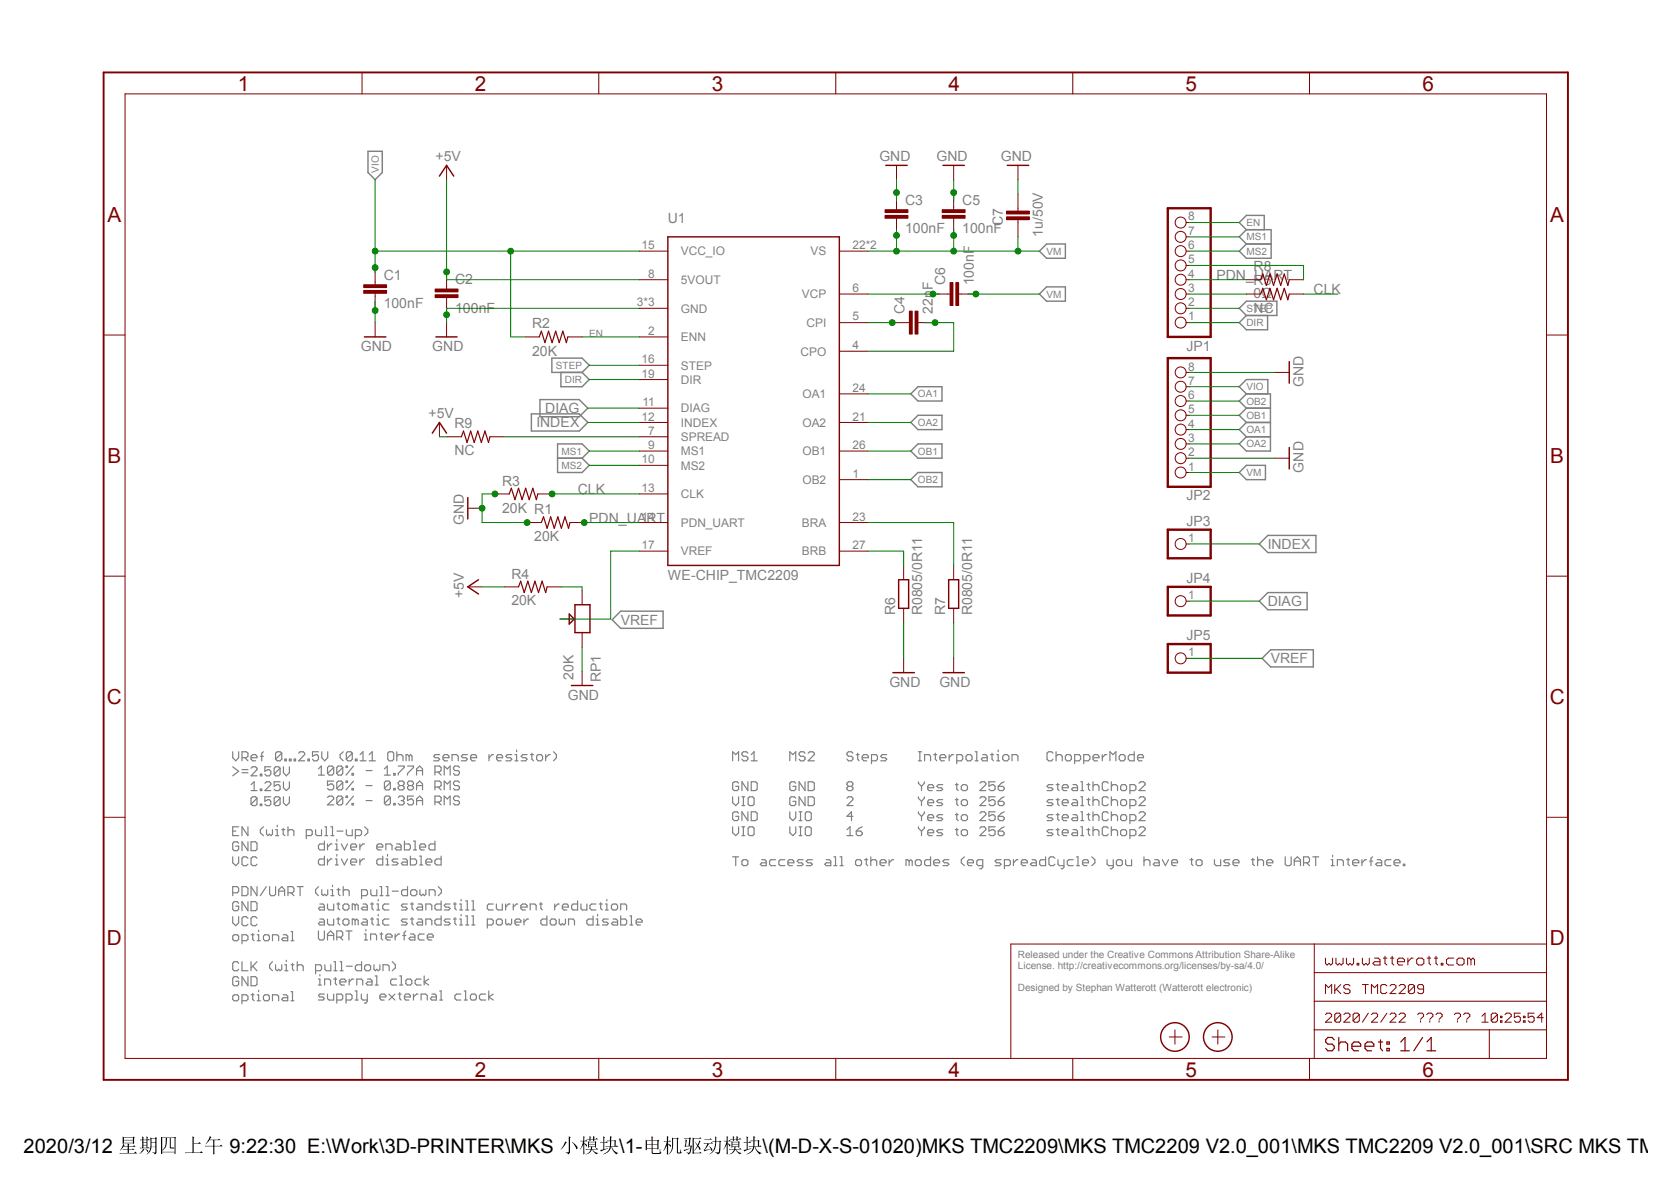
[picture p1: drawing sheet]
<svg xmlns="http://www.w3.org/2000/svg" width="297mm" height="210mm" viewBox="0 0 297 210" stroke-linecap="round" stroke-linejoin="round" font-family="sans-serif">
<defs><g id="words">
<g font-size="3.7" fill="#800000">
<text x="42.2" y="16.1">1</text>
<text x="84.4" y="16.1">2</text>
<text x="126.5" y="16.1">3</text>
<text x="168.6" y="16.1">4</text>
<text x="210.7" y="16.1">5</text>
<text x="252.8" y="16.1">6</text>
<text x="19.1" y="39.4">A</text>
<text x="275.5" y="39.4">A</text>
<text x="19.1" y="82.3">B</text>
<text x="275.5" y="82.3">B</text>
<text x="19" y="125.1">C</text>
<text x="275.5" y="125.1">C</text>
<text x="19" y="167.9">D</text>
<text x="275.5" y="167.9">D</text>
<text x="42.2" y="191.3">1</text>
<text x="84.4" y="191.3">2</text>
<text x="126.5" y="191.3">3</text>
<text x="168.6" y="191.3">4</text>
<text x="210.7" y="191.3">5</text>
<text x="252.8" y="191.3">6</text>
</g>
<g font-size="3.6">
<text x="4.2" y="204.8">2020/3/12</text>
<text x="40.8" y="204.8">9:22:30 E:\Work\3D-PRINTER\MKS</text>
<text x="110.1" y="204.8">\1-</text>
<text x="135.6" y="204.8">\(M-D-X-S-01020)MKS TMC2209\MKS TMC2209 V2.0_001\MKS TMC2209 V2.0_001\SRC MKS TMC2</text>
</g>
<g font-size="2.5" fill="#808080">
<text x="77.4" y="28.6">+5V</text>
<text x="156.3" y="28.6">GND</text>
<text x="166.5" y="28.6">GND</text>
<text x="177.9" y="28.6">GND</text>
<text x="118.7" y="39.5">U1</text>
<text x="160.9" y="41.4">100nF</text>
<text x="160.9" y="36.4">C3</text>
<text x="171" y="41.4">100nF</text>
<text x="171" y="36.4">C5</text>
<text x="178.3" y="40.2" transform="rotate(-90 178.3 40.2)">C7</text>
<text x="185.4" y="42.1" transform="rotate(-90 185.4 42.1)">1u/50V</text>
<text x="68.2" y="49.7">C1</text>
<text x="80.9" y="50.5">C2</text>
<text x="168" y="50.7" transform="rotate(-90 168 50.7)">C6</text>
<text x="173.1" y="50.7" transform="rotate(-90 173.1 50.7)">100nF</text>
<text x="216.2" y="49.7">PDN_UART</text>
<text x="222.8" y="53">0Ω</text>
<text x="222.8" y="50.7">R5</text>
<text x="222.8" y="48.2">R8</text>
<text x="233.5" y="52.2">CLK</text>
<text x="68.2" y="54.8">100nF</text>
<text x="80.9" y="55.5">100nF</text>
<text x="94.6" y="58.3">R2</text>
<text x="160.7" y="55.8" transform="rotate(-90 160.7 55.8)">C4</text>
<text x="165.8" y="55.8" transform="rotate(-90 165.8 55.8)">22nF</text>
<text x="222.8" y="55.5">NC</text>
<text x="64.1" y="62.4">GND</text>
<text x="76.8" y="62.4">GND</text>
<text x="94.6" y="63.2">20K</text>
<text x="210.9" y="62.3">JP1</text>
<text x="231.7" y="68.7" transform="rotate(-90 231.7 68.7)">GND</text>
<text x="76.2" y="74.3">+5V</text>
<text x="80.8" y="76.1">R9</text>
<text x="95.4" y="75.9">INDEX</text>
<text x="96.9" y="73.4">DIAG</text>
<text x="80.8" y="80.9">NC</text>
<text x="231.7" y="83.9" transform="rotate(-90 231.7 83.9)">GND</text>
<text x="89.2" y="86.3">R3</text>
<text x="102.7" y="87.8">CLK</text>
<text x="210.9" y="88.9">JP2</text>
<text x="82.4" y="93.3" transform="rotate(-90 82.4 93.3)">GND</text>
<text x="89.2" y="91.1">20K R1</text>
<text x="104.7" y="92.8">PDN_UART</text>
<text x="210.9" y="93.5">JP3</text>
<text x="95" y="96.1">20K</text>
<text x="225.3" y="97.5">INDEX</text>
<text x="82.4" y="106.2" transform="rotate(-90 82.4 106.2)">+5V</text>
<text x="90.9" y="107.6">20K</text>
<text x="90.9" y="102.8">R4</text>
<text x="118.7" y="103">WE-CHIP_TMC2209</text>
<text x="210.9" y="103.6">JP4</text>
<text x="225.3" y="107.7">DIAG</text>
<text x="110.3" y="111">VREF</text>
<text x="159.1" y="109.3" transform="rotate(-90 159.1 109.3)">R6</text>
<text x="163.9" y="109.3" transform="rotate(-90 163.9 109.3)">R0805/0R11</text>
<text x="168" y="109.3" transform="rotate(-90 168 109.3)">R7</text>
<text x="172.8" y="109.3" transform="rotate(-90 172.8 109.3)">R0805/0R11</text>
<text x="210.9" y="113.8">JP5</text>
<text x="225.8" y="117.9">VREF</text>
<text x="100.9" y="124.3">GND</text>
<text x="101.9" y="120.8" transform="rotate(-90 101.9 120.8)">20K</text>
<text x="106.8" y="121.2" transform="rotate(-90 106.8 121.2)">RP1</text>
<text x="158.1" y="122">GND</text>
<text x="167" y="122">GND</text>
</g>
<g font-size="2.1" fill="#808080">
<text x="211.2" y="41.7">7</text>
<text x="211.2" y="39.2">8</text>
<text x="114" y="44.2">15</text>
<text x="121" y="45.4">VCC_IO</text>
<text x="144.1" y="45.4">VS</text>
<text x="151.5" y="44.2">22*2</text>
<text x="211.2" y="46.8">5</text>
<text x="211.2" y="44.2">6</text>
<text x="115.2" y="49.3">8</text>
<text x="121" y="50.5">5VOUT</text>
<text x="142.5" y="53">VCP</text>
<text x="151.5" y="51.9">6</text>
<text x="211.2" y="51.9">3</text>
<text x="211.2" y="49.3">4</text>
<text x="113.2" y="54.4">3*3</text>
<text x="115.2" y="59.5">2</text>
<text x="121" y="55.5">GND</text>
<text x="143.3" y="58.1">CPI</text>
<text x="151.5" y="56.9">5</text>
<text x="211.2" y="56.9">1</text>
<text x="211.2" y="54.4">2</text>
<text x="114" y="64.6">16</text>
<text x="121" y="60.6">ENN</text>
<text x="121" y="65.7">STEP</text>
<text x="142.3" y="63.2">CPO</text>
<text x="151.5" y="62">4</text>
<text x="211.2" y="65.8">8</text>
<text x="114" y="67.1">19</text>
<text x="121" y="68.2">DIR</text>
<text x="142.6" y="70.7">OA1</text>
<text x="151.5" y="69.6">24</text>
<text x="211.2" y="70.9">6</text>
<text x="211.2" y="68.4">7</text>
<text x="114" y="74.7">12</text>
<text x="114.2" y="72.2">11</text>
<text x="115.2" y="77.3">7</text>
<text x="121" y="73.3">DIAG</text>
<text x="121" y="75.8">INDEX</text>
<text x="142.6" y="75.8">OA2</text>
<text x="151.5" y="74.7">21</text>
<text x="211.2" y="76">4</text>
<text x="211.2" y="73.4">5</text>
<text x="114" y="82.3">10</text>
<text x="115.2" y="79.8">9</text>
<text x="121" y="80.9">MS1</text>
<text x="121" y="83.4">MS2</text>
<text x="121" y="78.4">SPREAD</text>
<text x="142.6" y="80.9">OB1</text>
<text x="151.5" y="79.8">26</text>
<text x="211.2" y="83.6">1</text>
<text x="211.2" y="81.1">2</text>
<text x="211.2" y="78.5">3</text>
<text x="114" y="87.4">13</text>
<text x="121" y="88.5">CLK</text>
<text x="142.6" y="86">OB2</text>
<text x="151.5" y="84.9">1</text>
<text x="114" y="92.5">14</text>
<text x="121" y="93.6">PDN_UART</text>
<text x="142.5" y="93.6">BRA</text>
<text x="151.5" y="92.5">23</text>
<text x="114" y="97.6">17</text>
<text x="121" y="98.7">VREF</text>
<text x="142.5" y="98.7">BRB</text>
<text x="151.5" y="97.6">27</text>
<text x="211.2" y="96.3">1</text>
<text x="211.2" y="106.5">1</text>
<text x="211.2" y="116.6">1</text>
</g>
<g font-size="1.8" fill="#808080">
<text x="67.3" y="30.6" transform="rotate(-90 67.3 30.6)">VIO</text>
<text x="221.5" y="40.2">EN</text>
<text x="186" y="45.3">VM</text>
<text x="221.5" y="42.7">MS1</text>
<text x="221.5" y="45.3">MS2</text>
<text x="186" y="52.9">VM</text>
<text x="104.7" y="59.9">EN</text>
<text x="221.5" y="55.4">STEP</text>
<text x="221.5" y="58">DIR</text>
<text x="98.8" y="65.6">STEP</text>
<text x="100.4" y="68.1">DIR</text>
<text x="163.2" y="70.6">OA1</text>
<text x="221.5" y="71.9">OB2</text>
<text x="221.5" y="69.3">VIO</text>
<text x="163.2" y="75.7">OA2</text>
<text x="221.5" y="77">OA1</text>
<text x="221.5" y="74.4">OB1</text>
<text x="99.8" y="80.8">MS1</text>
<text x="99.8" y="83.3">MS2</text>
<text x="163.2" y="80.8">OB1</text>
<text x="221.5" y="79.5">OA2</text>
<text x="163.2" y="85.9">OB2</text>
<text x="221.5" y="84.6">VM</text>
<text x="180.9" y="170.3">Released under the Creative Commons Attribution Share-Alike</text>
<text x="180.9" y="172.2">License. http://creativecommons.org/licenses/by-sa/4.0/</text>
<text x="180.9" y="176">Designed by Stephan Watterott (Watterott electronic)</text>
</g>
</g></defs>
<g fill="#000">
<path d="M21.9 203.2l.3 .3-.2 .2h.7v-.5l.3 .1-.1 .1v.3h.7l.2-.2 .3 .3h-1.2v.4h.6l.1-.2 .3 .3h-1v.6h.9l.2-.3 .4 .3-3.1 .1-.1-.1h1.5v-.6h-.8l-.1-.1h.9v-.4h-.8l-.6 .6 .3-.4zM22 202.6v.4h1.6v-.4zM21.8 201.9l.2 .2h1.6l.1-.2 .3 .2-.2 .1v1l-.2 .1v-.2h-1.6l-.2 .1zM22 202.1v.4h1.6v-.4zM25.5 202.6v.3h.5v-.3zM25.5 203v.4h.5v-.4zM25.5 203.5v.4h.5v-.4zM25.3 201.9l.3 .2-.1 .4h.5v-.6l.3 .2h-.1v.4l.2-.1 .3 .2h-.5v1.3l.2-.1 .2 .2h-1.7l-.1-.1h.5v-1.3h-.4l-.1-.1h.5zM25.4 204.1l.3 .2-.9 .7zM25.9 204.2l.4 .2-.1 .3zM26.9 202.3v.6h.7v-.6zM26.9 203v.8h.7v-.8zM26.7 202.1l.2 .1h.7l.1-.2 .2 .2-.1 2.7-.3 .2-.4-.3h.5v-1h-.7l-.2 .8-.6 .5a2.63 2.63 0 0 0 .6-2.6zM28.6 202l.2 .1h2.2l.1-.1 .2 .1-.1 .1v2.8l-.2 .1v-.4h-2.2v.3l-.2 .1zM28.8 202.2v2.1a2.3 2.3 0 0 0 .7-2.1zM29.7 202.2a2.08 2.08 0 0 1-.9 2.2v.2h2.2v-2.4h-.6v1.6l.5 .1v.2l-.7-.2v-1.7z"/>
<path d="M34.2 201.9l.3 .2-.1 .1v.9h.8l.2-.2 .3 .3h-1.3v1.6h1.2l.2-.3 .3 .4h-3.1l-.1-.1h1.3zM37.3 201.8l.3 .3-.3 .4h1.4l.2-.2 .3 .3h-1.1v1h1l.2-.2 .3 .3h-1.5v1.3l-.2 .1v-1.4h-1.4l-.1-.1h1.5v-1h-.7l-.7 .7z"/>
<path d="M101.1 201.9l.4 .2-.2 .1v2.4l-.3 .5-.5-.4h.6zM100.5 202.8l.3 .2-1.1 1.3zM101.7 202.9l.9 .8a.31 .31 0 0 1-.1 .5zM103.7 201.8l.3 .2-.2 .1v.6l.4-.2 .2 .3h-.6v.3l.2 .1a.3 .3 0 0 1 .3 .2 .3 .3 0 0 1-.1 .3l-.4-.5 .1 1.8-.2 .1v-1.8l-.6 .9 .5-1.4-.5-.1h.6zM104.2 202.4h.6v-.6l.3 .2-.2 .1v.3h.5v-.6l.3 .2-.1 .1v.3h.3l.1-.2 .3 .2h-.7v.3h-.2v-.3h-.5v.3l-.1 .1v-.4zM104.5 202.7l.2 .2h1l.1-.2 .2 .2-.1 .1a.86 .86 0 0 1-.2 .9v-.1h-.5v.3h.7l.2-.1 .2 .2h-1l.4 .4 .6 .3-.3 .2-.4-.3-.4-.6a1.26 1.26 0 0 1-1.2 .9l.6-.3 .4-.6-.8 .1-.1-.2h.9l.1-.3h-.4l-.2 .1zM104.7 202.9v.3h1v-.3zM104.7 203.3v.4h1v-.4zM108.6 202.7v1h.6v-1zM108.4 201.8l.4 .2-.2 .1v.5h.6l.1-.1 .2 .2-.1 1 .2-.2 .3 .3h-1.1l.4 .7 .7 .4-.3 .2-.3-.2-.5-.7-.1-.4a1.79 1.79 0 0 1-1.5 1.3l.8-.6 .3-.5 .1-.2h-.7l-.1-.1h.8v-1l-.5 .1-.1-.2h.6zM107.2 201.9l.3 .2-.1 .1v.7l.4-.1 .2 .2h-.6v1.2l.6-.1-1.2 .5-.1-.3 .5-.1v-1.2l-.4 .1-.2-.2h.6z"/>
<path d="M114.8 202.5l.2 .1h.8v-.7l.3 .1-.1 .1v.5h.8l.2-.1 .2 .1-.1 .2v.5a.9 .9 0 0 1-.3 1v-.2h-.8v.7h1.2l.1-.6 .2 .7-.3 .1h-1.3l-.1-.9h-.8v.2l-.2 .1zM115 202.7v.6h.8v-.6zM116 202.7v.6h.8v-.6zM115 203.4v.6h.8v-.6zM116 203.4v.6h.8v-.6zM119.4 202.1l.2 .1h.7l.1-.1 .2 .2-.1 .1v2.2l.4 .1 .1-.5 .1 .7h-.7l-.1-2.6h-.7a3.1 3.1 0 0 1-.5 2.6l-.2 .2a3.4 3.4 0 0 0 .5-3zM118.5 201.8l.3 .2-.1 .7 .4-.1 .2 .2h-.6v.4l.5 .2 .1 .3-.1 .1-.5-.5v1.8h-.2v-1.6l-.6 .9 .6-1.6-.4 .1-.2-.2h.6zM121.5 204.3l1.1-.2-.9 .5zM121.6 202.2h.9l.1-.1 .3 .1-.2 .1-.1 1.3 .2-.1 .2 .1-.3 1.3-.4 .2-.3-.4h.5l.2-1h-.7l-.2 .1-.1-.2 .1-.5v-.7l.3 .2-.2 1h.5l.1-1.3h-.8zM123.4 202.8l.6 .6 .3-.8 .2 .2-.4 .7a.51 .51 0 0 1 .3 .8l-.4-.6-.6 .8 .1-.3a.75 .75 0 0 0 .1-1.1zM123.1 202.1l.2 .1h1l.2-.1 .2 .2h-1.4v2.5h1l.2-.2 .2 .3h-1.4l-.1 .1-.2-.1zM127.1 201.9l.3 .2-.1 .7h.5l.2-.2 .2 .2-.1 .1-.1 1.6a.59 .59 0 0 1-.4 .6l-.5-.3 .6-.1 .1-.1 .1-1.7h-.6a1.99 1.99 0 0 1-1.2 2.2 2.3 2.3 0 0 0 1-2.2h-.4l-.1-.1h.5zM125.1 202.4h1.1l.1-.2 .2 .3zM125.1 203.1h1.2l.2-.2 .2 .3h-.9l.2 .1-.7 1 1.1-.1-.3-.6 .5 .6-.1 .3-.1-.3-1.2 .4-.1-.3 .2-.2 .4-.9h-.6zM129.2 201.8l.3 .2-.2 .1v.6l.4-.2 .2 .3h-.6v.3l.2 .1a.3 .3 0 0 1 .3 .2 .3 .3 0 0 1-.1 .3l-.4-.5 .1 1.8-.2 .1v-1.8l-.6 .9 .5-1.4-.5-.1h.6zM129.7 202.4h.6v-.6l.3 .2-.2 .1v.3h.5v-.6l.3 .2-.1 .1v.3h.3l.1-.2 .3 .2h-.7v.3h-.2v-.3h-.5v.3l-.1 .1v-.4zM130 202.7l.2 .2h1l.1-.2 .2 .2-.1 .1a.86 .86 0 0 1-.2 .9v-.1h-.5v.3h.7l.2-.1 .2 .2h-1l.4 .4 .6 .3-.3 .2-.4-.3-.4-.6a1.26 1.26 0 0 1-1.2 .9l.6-.3 .4-.6-.8 .1-.2-.2h1l.1-.3h-.4l-.2 .1zM130.2 202.9v.3h1v-.3zM130.2 203.3v.4h1v-.4zM134.1 202.7v1h.6v-1zM133.9 201.8l.4 .2-.2 .1v.5h.6l.1-.1 .2 .2-.1 1 .2-.2 .3 .3h-1.2l.5 .7 .7 .4-.4 .2-.2-.2-.5-.7-.1-.4a1.79 1.79 0 0 1-1.5 1.3l.8-.6 .3-.5 .1-.2h-.7l-.1-.1h.8v-1l-.5 .1-.1-.2h.6zM132.7 201.9l.3 .2-.1 .1v.7l.4-.1 .2 .2h-.6v1.2l.6-.1-1.2 .5-.1-.3 .5-.1v-1.2l-.5 .1-.1-.2h.6z"/>
</g>
<g fill="none" stroke="#808080" stroke-width=".21">
<path d="M41.4 133.6v1l.5 .6 .5-.6v-1M41.4 136.2l1 .8-1 .8M43 134.6h.8l.3-.2v-.6l-.3-.2h-.8v1.6M43 137.3h1.1M43 136.7h1.1M43.5 134.6l.6 .6M44.6 134.6h1.1v-.2l-.3-.3h-.5l-.3 .3v.5l.3 .3h.5M44.6 136.5l.3-.3h.5l.3 .3v.2l-1.1 1.1h1.1M44.6 139.4l.6-.5v1.6M46.3 137.5h.2v.3h-.2zM46.3 134.4h.5M46.8 133.6l-.3 .2v1.4"/>
<path d="M47.1 139.1l.3-.2h.5l.2 .2v.3l-1 1.1h1M48.1 136.2h-1v.8l.5-.3h.3l.2 .3v.5l-.2 .3h-.5l-.3-.3M49.8 136.5v1l-.3 .3h-.5l-.3-.3M49.8 136.5l-.3-.3h-.5l-.3 .3v1M49.8 138.9h-1.1v.8l.5-.3h.3l.3 .3v.5l-.3 .3h-.5l-.3-.3M49.8 136.5l-1.1 1M50.1 133.8l-.3-.2h-.5l-.3 .2v1.1M50.1 133.8v1.1l-.3 .3h-.5l-.3-.3M50.1 133.8l-1.1 1.1M50.4 136.2v1.1l.5 .5 .5-.5v-1.1M50.4 138.9v1.1l.5 .5 .5-.5v-1.1M50.6 134.9h.3v.3h-.3z"/>
<path d="M51.4 134.9h.3v.3h-.3zM52.3 134.9h.2v.3h-.2zM53.1 133.8l.2-.2h.6l.2 .2v.3l-1 1.1h1M54.7 134.9h.3v.3h-.3zM56.6 133.6h-1.1v.8l.6-.3h.2l.3 .3v.5l-.3 .3h-.5l-.3-.3M56.6 136.6l.5-.5v1.6M56.6 137.7h1.1M57.2 133.6v1l.5 .6 .6-.6v-1M59.3 136.4v1l-.3 .3h-.5l-.3-.3M59.3 136.4l-.3-.3h-.5l-.3 .3v1M59.3 138.8h-1.1v.8l.6-.3h.2l.3 .3v.5l-.3 .2h-.5l-.3-.2M59.3 136.4l-1.1 1"/>
<path d="M60.9 136.4v1l-.2 .3h-.6l-.2-.3M60.9 136.4l-.2-.3h-.6l-.2 .3v1M60.9 139l-.2-.2h-.6l-.2 .2v1.1M60.9 139v1.1l-.2 .2h-.6l-.2-.2M60.9 136.4l-1 1M60.9 139l-1 1.1M61 133.6l-.5 .5v.5l.5 .6M61.5 136.1h.3v.3h-.3zM61.5 138.8h.3v.2h-.3zM62.6 137.4h.2v.3h-.2zM62.6 133.8l-.2-.2h-.6l-.2 .2v1.1M62.6 133.8v1.1l-.2 .3h-.6l-.2-.3"/>
<path d="M62.6 133.8l-1 1.1M62.8 136.1l-1.3 1.6M62.8 138.8l-1.3 1.5M63.2 134.9h.3v.3h-.3zM64 135.2h1.1M64 134.1l.5-.5v1.6M65.1 136.9h1M65.1 139.6h1M65.6 135.2h1.1M65.6 134.1l.6-.5v1.6M68.3 137.7h1.1M68.3 136.6l.5-.5v1.6"/>
<path d="M69.2 133.6h.5l.3 .2v1.1l-.3 .3h-.5l-.3-.3v-1.1zM69.4 139l-.3-.2h-.5l-.3 .2v1.1M69.4 139v1.1l-.3 .2h-.5l-.3-.2M69.4 139l-1.1 1.1M70 137.4h.2v.3h-.2zM70.5 134.4l.3-.3h.5l.3 .3v.8M70.5 133.6v1.6M70.8 136.1h1v.3l-1 1v.3M71 139.6l-.2-.3v-.3l.2-.2h.6l.2 .2v.3l-.2 .3M71 139.6l-.2 .2v.3l.2 .2h.6l.2-.2v-.3l-.2-.2M71 139.6h.6M72.4 136.1h1.1v.3l-1.1 1v.3"/>
<path d="M72.7 139.6l-.3-.3v-.3l.3-.2h.5l.3 .2v.3l-.3 .3M72.7 139.6l-.3 .2v.3l.3 .2h.5l.3-.2v-.3l-.3-.2M72.7 139.6h.5M72.7 134.4l-.3-.3h-.2v1.1M72.7 134.4v.8M72.7 134.4l.3-.3 .2 .3v.8M74 136.9h1.1M74 137.7v-1.1l.6-.5 .5 .5v1.1M74 139.6h1.1M77.3 137.2h.8l.3-.3v-.5l-.3-.3h-.8v1.6M77.3 139.8h.8l.3-.2v-.6l-.3-.2h-.8v1.5M77.9 137.2l.5 .5"/>
<path d="M77.9 139.8l.5 .5M78.1 134.1h-.8l-.2 .3 .2 .2h.6l.2 .3-.2 .3h-.8M78.7 134.6h1.1v-.2l-.3-.3h-.5l-.3 .3v.5l.3 .3h.5M79 137.7v-1.6l.5 .5 .5-.5v1.6M80.3 135.2v-1.1h.9l.2 .3v.8M81.7 136.4l-.3-.3h-.5l-.3 .3v.2l.3 .3h.5l.3 .3v.2l-.3 .3h-.5l-.3-.3M81.7 139l-.3-.2h-.5l-.3 .2v.3l.3 .3h.5l.3 .2v.3l-.3 .2h-.5l-.3-.2M83.1 134.1h-.8l-.3 .3 .3 .2h.5l.3 .3-.3 .3h-.8M83.7 134.6h1v-.2l-.2-.3h-.6l-.2 .3v.5l.2 .3h.6M86.9 134.1v1.1M87.7 134.1h-.2l-.6 .5M88.3 134.6h1v-.2l-.2-.3h-.6l-.2 .3v.5l.2 .3h.6"/>
<path d="M91 134.1h-.8l-.3 .3 .3 .2h.5l.3 .3-.3 .3h-.8M91.5 135.2h.6M91.5 134.1h.3v1.1M91.8 133.3v.3M93.7 134.1h-.8l-.3 .3 .3 .2h.5l.3 .3-.3 .3h-.8M94.3 134.1h.5M94.5 133.8v1.1l.3 .3M95.6 134.1h.6l.2 .3v.5l-.2 .3h-.6l-.2-.3v-.5zM97 134.1v1.1M97.8 134.1h-.3l-.5 .5M98.4 133.6l.5 .5v.5l-.5 .6M130.2 135.2v-1.6l.6 .5 .5-.5v1.6"/>
<path d="M131.3 139.1l-.3-.2h-.5l-.3 .2v1.1l.3 .3h.5l.3-.3v-.5h-.5M132.9 133.8l-.2-.2h-.6l-.2 .2v.3l.2 .3h.6l.2 .2v.3l-.2 .3h-.6l-.2-.3M132.9 138.9v1.6l-1-1.6v1.6M133.5 135.2h1.1M133.5 138.9h.8l.3 .2v1.1l-.3 .3h-.8zM133.5 134.1l.5-.5v1.6M140.4 135.2v-1.6l.5 .5 .5-.5v1.6M141.4 139.1l-.2-.2h-.6l-.2 .2v1.1l.2 .3h.6l.2-.3v-.5h-.5M143.1 133.8l-.3-.2h-.5l-.3 .2v.3l.3 .3h.5l.3 .2v.3l-.3 .3h-.5l-.3-.3M143.1 138.9v1.6l-1.1-1.6v1.6M143.6 133.8l.3-.2h.5l.3 .2v.3l-1.1 1.1h1.1M143.6 138.9h.8l.3 .2v1.1l-.3 .3h-.8z"/>
<path d="M150.8 139.7l-.3 .3v.2l.3 .3h.5l.3-.3v-.2l-.3-.3M150.8 139.7l-.3-.3v-.3l.3-.2h.5l.3 .2v.3l-.3 .3M150.8 139.7h.5M151.6 133.8l-.3-.2h-.5l-.3 .2v.3l.3 .3h.5l.3 .2v.3l-.3 .3h-.5l-.3-.3M152.2 134.1h.5M152.4 133.8v1.1l.3 .3M153.2 134.6h1.1v-.2l-.2-.3h-.6l-.3 .3v.5l.3 .3h.6M154.9 135.2h.8l.3-.3v-.5l-.3-.3h-.8v1.6M157.6 134.1h-.8l-.3 .3 .3 .2h.6l.2 .3-.2 .3h-.9M163.2 133.6h.6M163.2 135.2h.6M163.2 138.9v.2l.6 .6"/>
<path d="M163.5 133.6v1.6M163.8 139.7v.8M164.3 138.9v.2l-.5 .6M164.3 135.2v-1.1h.8l.3 .3v.8M164.9 140h1v-.3l-.2-.3h-.6l-.2 .3v.5l.2 .3h.6M165.9 134.1h.6M166.2 133.8v1.1l.3 .3M167 134.6h1.1v-.2l-.2-.3h-.6l-.3 .3v.5l.3 .3h.6M167.6 139.4h-.8l-.3 .3 .3 .3h.5l.3 .2-.3 .3h-.8M168.7 134.1v1.1M169.5 134.1h-.3l-.5 .5M169.8 139.4h.5"/>
<path d="M170.1 135.2h.8l.2-.3v-.5l-.2-.3h-.8v1.6M170.1 139.1v1.1l.2 .3M170.9 139.7l.3-.3h.5l.3 .3v.5l-.3 .3h-.5l-.3-.3zM172 134.1h.5l.3 .3v.5l-.3 .3h-.5l-.3-.3v-.5zM173.3 133.6h.3v1.6M173.3 135.2h.6M174.2 139.1l.2-.2h.6l.2 .2v.3l-1 1.1h1M174.7 134.1h.5l.3 .3v.8h-.8l-.3-.3 .3-.3h.8M176.1 134.1h.5M176.3 133.8v1.1l.3 .3M176.9 138.9h-1.1v.8l.5-.3h.3l.3 .3v.5l-.3 .3h-.5l-.3-.3M177.2 135.2h.5"/>
<path d="M177.2 134.1h.2v1.1M177.4 139.7h.8l.3 .3v.2l-.3 .3h-.5l-.3-.3zM177.4 133.3v.3M178.2 134.4l.3-.3h.5l.3 .3v.5l-.3 .3h-.5l-.3-.3zM178.5 138.9l-.5 .2-.6 .6M179.9 135.2v-1.1h.8l.2 .3v.8M187.2 133.8l-.3-.2h-.5l-.3 .2v1.1l.3 .3h.5l.3-.3M187.2 139.4h-.8l-.3 .3 .3 .3h.5l.3 .2-.3 .3h-.8M187.7 134.4l.3-.3h.5l.3 .3v.8M187.7 139.4h.6M187.7 133.6v1.6M188 139.1v1.1l.3 .3"/>
<path d="M188.8 140h1.1v-.3l-.3-.3h-.5l-.3 .3v.5l.3 .3h.5M189.6 134.1h.6l.2 .3v.5l-.2 .3h-.6l-.2-.3v-.5zM190.7 139.4h.6l.2 .3v.8h-.8l-.2-.3 .2-.2h.8M191 135.2h.8l.3-.3v-.5l-.3-.3h-.8v1.6M192.1 138.9h.3v1.6M192.6 135.2h.8l.3-.3v-.5l-.3-.3h-.8v1.6M193.2 139.4h.5M193.5 139.1v1.1l.2 .3M194.3 134.6h1v-.2l-.2-.3h-.6l-.2 .3v.5l.2 .3h.6M194.3 139.7l.2-.3h.6l.2 .3v.8M194.3 138.9v1.6M195.9 134.1v1.1"/>
<path d="M196.7 134.1h-.3l-.5 .5M197 139.1l-.3-.2h-.5l-.3 .2v1.1l.3 .3h.5l.3-.3M197.3 135.2v-1.6l.5 .5 .5-.5v1.6M197.5 139.7l.3-.3h.5l.3 .3v.8M197.5 138.9v1.6M199.2 134.1h.5l.3 .3v.5l-.3 .3h-.5l-.3-.3v-.5zM199.4 139.4h.6l.2 .3v.5l-.2 .3h-.6l-.2-.3v-.5zM201.6 133.6v1.6h-.8l-.3-.3v-.5l.3-.3h.8M202.2 134.6h1v-.2l-.2-.3h-.6l-.2 .3v.5l.2 .3h.6M202.4 139.1l.3-.2h.5l.3 .2v.3l-1.1 1.1h1.1M41.4 152.2v1.1l.5 .5 .5-.5v-1.1M41.4 158.6h.8l.2-.3v-.5l-.2-.3h-.8v1.6"/>
<path d="M41.4 147.7h.5M42.4 146.9h-1v1.6h1M42.4 149.8l-.2-.2h-.6l-.2 .2v1.1l.2 .2h.6l.2-.2v-.6h-.5M43 157.5h.8l.3 .3v1.1l-.3 .2h-.8zM44.1 146.9v1.6l-1.1-1.6v1.6M44.1 149.6v1.5l-1.1-1.5v1.5M44.1 152.5l-.3-.3h-.5l-.3 .3v1l.3 .3h.5l.3-.3M44.6 149.6h.8l.3 .2v1.1l-.3 .2h-.8zM44.6 140.5h1.1M45.7 141.8l-.3-.2h-.5l-.3 .2v1.1M45.7 152.5l-.3-.3h-.5l-.3 .3v1l.3 .3h.5l.3-.3M45.7 157.5v1.6l-1.1-1.6v1.6"/>
<path d="M45.7 141.8v1.1l-.3 .2h-.5l-.3-.2M45.7 141.8l-1.1 1.1M46.3 140.2h.2v.3h-.2zM46.3 142.9h.2v.2h-.2zM46.8 146.9l-.5 .5v.6l.5 .5M47.3 157.5l-1 1.6M47.4 147.4v.8l.2 .3 .3-.3 .3 .3 .2-.3v-.8M47.9 157.5v1.4l.3 .2h.5l.3-.2v-1.4M48.1 141.6h-1v.8l.5-.3h.3l.2 .3v.5l-.2 .2h-.5l-.3-.2M49 148.5h.5M49 147.4h.3v1.1M49.3 146.6v.3"/>
<path d="M49.5 159.1v-1l.6-.6 .5 .6v1M49.5 158.3h1.1M49.8 141.8l-.3-.2h-.5l-.3 .2v1.1M49.8 141.8v1.1l-.3 .2h-.5l-.3-.2M49.8 141.8l-1.1 1.1M50.1 147.4h.5M50.3 147.2v1l.3 .3M50.4 141.6v1l.5 .5 .5-.5v-1M51.2 147.7l.2-.3h.6l.2 .3v.8M51.2 146.9v1.6M51.2 158.6h.8l.2-.3v-.5l-.2-.3h-.8v1.6M51.7 158.6l.5 .5"/>
<path d="M52.8 157.5h1.1M53.3 157.5v1.6M54.4 148.5h.8l.3-.3v-.5l-.3-.3h-.8v1.6M56.1 147.4v.8l.2 .3h.8v-1.1M56.6 157.5l-.5 .6v.5l.5 .5M57.2 158.1v.8l.2 .2 .3-.2 .3 .2 .3-.2v-.8M57.7 149.4v1.6h-.8l-.3-.3v-.5l.3-.3h.8M57.7 152.1v1.6h-.8l-.3-.3v-.5l.3-.3h.8M57.7 146.9h.3v1.6M57.7 148.5h.6M58.2 149.9v1.1M58.2 152.6v1.1"/>
<path d="M58.2 141.7l.3-.3h.5l.3 .3v.2l-1.1 1.1h1.1M58.8 146.9h.3v1.6M58.8 148.5h.6M58.8 158.1h.3v1M58.8 159.1h.6M59 149.9h-.2l-.6 .6M59 152.6h-.2l-.6 .6M59.1 157.3v.2M59.6 149.9h.3v1.1M59.6 152.6h.3v1.1M59.6 151h.5M59.6 153.7h.5"/>
<path d="M59.9 149.1v.3M59.9 151.8v.3M59.9 147.7h1.1M59.9 158.1h.6M60.2 157.8v1.1l.3 .2M60.7 149.9l.5 1.1 .6-1.1M60.7 152.6l.5 1.1 .6-1.1M60.9 141.7v1l-.2 .3h-.6l-.2-.3M60.9 141.7l-.2-.3h-.6l-.2 .3v1M60.9 141.7l-1 1M61 158.3l.3-.2h.5l.3 .2v.8M61 157.5v1.6"/>
<path d="M61.5 141.4h.3v.3h-.3zM61.6 147.4v.8l.2 .3h.8v-1.1M62.3 150.5h1.1v-.3l-.3-.3h-.5l-.3 .3v.5l.3 .3h.5M62.3 153.2h1.1v-.3l-.3-.3h-.5l-.3 .3v.5l.3 .3h.5M62.6 140.1h.2v.2h-.2zM62.6 142.7h.2v.3h-.2zM62.8 141.4l-1.3 1.6M63.2 148.5h.8l.3-.3v-.5l-.3-.3h-.8v1.6M64 149.9v1.1M64 152.6v1.1M64.3 159.1h.8l.2-.2v-.6l-.2-.2h-.8v1.6M64.8 149.9h-.3l-.5 .6"/>
<path d="M64.8 152.6h-.3l-.5 .6M64.8 146.9l.6 .5v.6l-.6 .5M65.1 142.2h1M65.9 158.1v.8l.3 .2h.8v-1M67 150.5h1v-.3l-.2-.3h-.6l-.2 .3v.5l.2 .3h.6M67.2 159.8v.3M67.5 157.5h.3v1.6M67.5 159.1h.6M68 152.1v1.6h-.8l-.2-.3v-.5l.2-.3h.8M68.6 151v-1.1h.8l.3 .3v.8M68.6 153.7h.5M68.6 152.6h.3v1.1"/>
<path d="M68.6 157.5h.3v1.6M68.6 159.1h.6M68.9 151.8v.3M69.4 141.7l-.3-.3h-.5l-.3 .3v1M69.4 141.7v1l-.3 .3h-.5l-.3-.3M69.4 141.7l-1.1 1M69.7 158.3h1.1M70 140.1h.2v.2h-.2zM70 142.7h.2v.3h-.2zM70.5 149.9h.5l.3 .3v.8h-.8l-.3-.3 .3-.2h.8M70.7 152.6h-.8l-.2 .3 .2 .3h.6l.2 .2-.2 .3h-.8M70.8 141.7l.2-.3h.6l.2 .3v.2l-.2 .3"/>
<path d="M71.3 142.2h.3M71.6 142.2l.2 .3v.2l-.2 .3h-.6l-.2-.3M71.6 152.6h.5l.3 .3v.8h-.8l-.3-.3 .3-.2h.8M71.9 149.4v1.6h.8l.2-.3v-.5l-.2-.3h-.8M72.4 157.5v1.6h-.8l-.2-.2v-.6l.2-.2h.8M72.9 152.1v1.6h.8l.3-.3v-.5l-.3-.3h-.8M73 158.3l.3-.2h.5l.3 .2v.6l-.3 .2h-.5l-.3-.2zM73.5 141.4h-1.1v.8l.5-.3h.3l.3 .3v.5l-.3 .3h-.5l-.3-.3M73.5 151h.5M73.5 149.4h.3v1.6M74 140.3v-1l.6-.5 .5 .5v1M74 143v-1.1l.6-.5 .5 .5v1.1"/>
<path d="M74 142.2h1.1M74.6 150.5h1v-.3l-.2-.3h-.6l-.2 .3v.5l.2 .3h.6M74.6 153.7h.5M74.6 152.1h.2v1.6M74.6 158.1v.8l.3 .2 .3-.2 .2 .2 .3-.2v-.8M75.7 153.2h1.1v-.3l-.3-.3h-.6l-.2 .3v.5l.2 .3h.6M76.3 159.1v-1h.8l.2 .2v.8M77.3 142.5h.8l.3-.3v-.5l-.3-.3h-.8v1.6M77.3 149.4v1.6h-.8l-.3-.3v-.5l.3-.3h.8M77.9 142.5l.5 .5M77.9 157.5l.5 .6v.5l-.5 .5M78.4 152.1v1.6h-.8l-.3-.3v-.5l.3-.3h.8"/>
<path d="M79 140.3v-1.5l.5 .5 .5-.5v1.5M79 143v-1.6l.5 .5 .5-.5v1.6M81.7 141.7l-.3-.3h-.5l-.3 .3v.2l.3 .3h.5l.3 .3v.2l-.3 .3h-.5l-.3-.3M82 159.8v.3M107.9 159.8v.3M130.2 152.2h1.1M130.2 141.6v1l.6 .5 .5-.5v-1M130.2 146.9v1.1l.6 .5 .5-.5v-1.1M130.8 152.2v1.6M131.3 144.5l-.3-.3h-.5l-.3 .3v1l.3 .3h.5l.3-.3v-.5h-.5M131.9 141.6h.5M131.9 143.1h.5"/>
<path d="M131.9 146.9h.5M131.9 148.5h.5M131.9 153l.2-.3h.6l.2 .3v.5l-.2 .3h-.6l-.2-.3zM132.1 141.6v1.5M132.1 146.9v1.6M132.9 144.2v1.6l-1-1.6v1.6M133 141.8l.2-.2h.6l.2 .2v1.1l-.2 .2h-.6l-.2-.2zM133.2 146.9h.6l.2 .3v1l-.2 .3h-.6l-.2-.3v-1zM133.5 144.2h.8l.3 .3v1l-.3 .3h-.8zM135.4 152.7h.5l.3 .3v.8h-.8l-.3-.3 .3-.2h.8M137.8 152.7h-.8l-.2 .3v.5l.2 .3h.8M139.5 152.7h-.8l-.3 .3v.5l.3 .3h.8"/>
<path d="M140 153.3h1.1v-.3l-.3-.3h-.5l-.3 .3v.5l.3 .3h.5M140.4 144.2v1.1l.5 .5 .5-.5v-1.1M140.4 146.9v1.1l.5 .5 .5-.5v-1.1M141.4 141.8l-.2-.2h-.6l-.2 .2v1.1l.2 .2h.6l.2-.2v-.5h-.5M142 146.9h.5M142 148.5h.5M142 144.2h.5M142 145.8h.5M142.3 144.2v1.6M142.3 146.9v1.6M142.7 152.7h-.8l-.2 .3 .2 .3h.6l.2 .2-.2 .3h-.8M143.1 141.6v1.5l-1.1-1.5v1.5"/>
<path d="M143.4 146.9h.5l.3 .3v1l-.3 .3h-.5l-.3-.3v-1zM143.4 144.2h.5l.3 .3v1l-.3 .3h-.5l-.3-.3v-1zM143.6 141.6h.8l.3 .2v1.1l-.3 .2h-.8zM144.4 152.7h-.8l-.3 .3 .3 .3h.5l.3 .2-.3 .3h-.8M146.9 152.7h.5l.3 .3v.8h-.8l-.3-.3 .3-.2h.8M148.2 152.2h.3v1.6M148.2 153.8h.6M149.3 152.2h.3v1.6M149.3 153.8h.6M150.5 141.8l.3-.2h.5l.3 .2v.3l-1.1 1h1.1M150.5 148.5h1.1M150.5 147.4l.6-.5v1.6"/>
<path d="M151.6 145h-1.1l.8-.8v1.6M152.1 153l.2-.3h.6l.2 .3v.5l-.2 .3h-.6l-.2-.3zM152.2 147.7h.8l.2 .3v.2l-.2 .3h-.6l-.2-.3zM153.2 146.9l-.5 .3-.5 .5M153.7 152.7h.5M154 152.5v1l.2 .3M154.8 153l.2-.3h.6l.2 .3v.8M154.8 152.2v1.6M156.4 153.3h1.1v-.3l-.3-.3h-.5l-.3 .3v.5l.3 .3h.5M158 152.7v1.1M158.8 152.7h-.2l-.6 .6M161.6 153l-.3-.3h-.3v1.1"/>
<path d="M161.6 153v.8M161.6 153l.2-.3 .3 .3v.8M162.7 153l.2-.3h.6l.2 .3v.5l-.2 .3h-.6l-.2-.3zM163.2 141.6v.2l.6 .6M163.2 144.2v.3l.6 .5M163.2 146.9v.3l.6 .5M163.8 142.4v.7M163.8 145v.8M163.8 147.7v.8M164.3 141.6v.2l-.5 .6M164.3 144.2v.3l-.5 .5M164.3 146.9v.3l-.5 .5"/>
<path d="M164.9 142.6h1v-.2l-.2-.3h-.6l-.2 .3v.5l.2 .2h.6M164.9 148h1v-.3l-.2-.3h-.6l-.2 .3v.5l.2 .3h.6M164.9 145.3h1v-.3l-.2-.3h-.6l-.2 .3v.5l.2 .3h.6M165.4 152.2v1.6h-.8l-.3-.3v-.5l.3-.3h.8M165.9 153.3h1.1v-.3l-.2-.3h-.6l-.3 .3v.5l.3 .3h.6M167.6 142.1h-.8l-.3 .3 .3 .2h.5l.3 .3-.3 .2h-.8M167.6 147.4h-.8l-.3 .3 .3 .3h.5l.3 .2-.3 .3h-.8M167.6 144.7h-.8l-.3 .3 .3 .3h.5l.3 .2-.3 .3h-.8M168.7 152.7h-.8l-.3 .3 .3 .3h.5l.3 .2-.3 .3h-.8M169.8 142.1h.5M169.8 147.4h.5M169.8 144.7h.5"/>
<path d="M170.1 141.8v1.1l.2 .2M170.1 144.5v1l.2 .3M170.1 147.2v1l.2 .3M170.9 142.4l.3-.3h.5l.3 .3v.5l-.3 .2h-.5l-.3-.2zM170.9 147.7l.3-.3h.5l.3 .3v.5l-.3 .3h-.5l-.3-.3zM170.9 145l.3-.3h.5l.3 .3v.5l-.3 .3h-.5l-.3-.3zM171.4 152.2l-.5 .5v.6l.5 .5M172 153.3h1v-.3l-.2-.3h-.6l-.2 .3v.5l.2 .3h.6M174.2 141.8l.2-.2h.6l.2 .2v.3l-1 1h1M174.2 147.2l.2-.3h.6l.2 .3v.2l-1 1.1h1M174.2 144.5l.2-.3h.6l.2 .3v.2l-1 1.1h1M174.7 153.8h-.8l-.3-.3v-.5l.3-.3h.8v1.4l-.3 .2h-.3"/>
<path d="M176.9 141.6h-1.1v.8l.5-.3h.3l.3 .3v.5l-.3 .2h-.5l-.3-.2M176.9 146.9h-1.1v.8l.5-.3h.3l.3 .3v.5l-.3 .3h-.5l-.3-.3M176.9 144.2h-1.1v.8l.5-.3h.3l.3 .3v.5l-.3 .3h-.5l-.3-.3M177.4 142.4h.8l.3 .2v.3l-.3 .2h-.5l-.3-.2zM177.4 147.7h.8l.3 .3v.2l-.3 .3h-.5l-.3-.3zM177.4 145h.8l.3 .3v.2l-.3 .3h-.5l-.3-.3zM177.9 152.7h-.8l-.2 .3 .2 .3h.6l.2 .2-.2 .3h-.8M178.5 141.6l-.5 .2-.6 .6M178.5 144.2l-.5 .3-.6 .5M178.5 146.9l-.5 .3-.6 .5M178.5 153.8h.8l.3-.3v-.5l-.3-.3h-.8v1.6M180.1 152.7v1.1"/>
<path d="M180.9 152.7h-.2l-.6 .6M181.5 153.3h1.1v-.3l-.3-.3h-.5l-.3 .3v.5l.3 .3h.5M183.4 152.7h.5l.3 .3v.8h-.8l-.3-.3 .3-.2h.8M185.8 152.2v1.6h-.8l-.2-.3v-.5l.2-.3h.8M187.2 142.1h-.8l-.3 .3 .3 .2h.5l.3 .3-.3 .2h-.8M187.2 147.4h-.8l-.3 .3 .3 .3h.5l.3 .2-.3 .3h-.8M187.2 144.7h-.8l-.3 .3 .3 .3h.5l.3 .2-.3 .3h-.8M187.5 152.5l-.3-.3h-.5l-.3 .3v1l.3 .3h.5l.3-.3M187.7 142.1h.6M187.7 147.4h.6M187.7 144.7h.6M188 141.8v1.1l.3 .2"/>
<path d="M188 144.5v1l.3 .3M188 147.2v1l.3 .3M188 152.7v.8l.3 .3h.8M188.8 142.6h1.1v-.2l-.3-.3h-.5l-.3 .3v.5l.3 .2h.5M188.8 148h1.1v-.3l-.3-.3h-.5l-.3 .3v.5l.3 .3h.5M188.8 145.3h1.1v-.3l-.3-.3h-.5l-.3 .3v.5l.3 .3h.5M189.1 152.7v1.4l-.3 .2h-.2M190.7 142.1h.6l.2 .3v.7h-.8l-.2-.2 .2-.3h.8M190.7 147.4h.6l.2 .3v.8h-.8l-.2-.3 .2-.2h.8M190.7 144.7h.6l.2 .3v.8h-.8l-.2-.3 .2-.2h.8M190.8 152.7h-.9l-.2 .3v.5l.2 .3h.9M191.3 152.2h.3v1.6"/>
<path d="M191.3 153.8h.6M192.1 140.5h.5M192.1 141.6h.3v1.5M192.1 143.1h.5M192.1 146.9h.3v1.6M192.1 148.5h.5M192.1 144.2h.3v1.6M192.1 145.8h.5M192.4 153.3h1.1v-.3l-.3-.3h-.5l-.3 .3v.5l.3 .3h.5M193.2 142.1h.5M193.2 147.4h.5M193.2 144.7h.5"/>
<path d="M193.5 141.8v1.1l.2 .2M193.5 144.5v1l.2 .3M193.5 147.2v1l.2 .3M194.1 152.2l.5 .5v.6l-.5 .5M194.3 142.4l.2-.3h.6l.2 .3v.7M194.3 147.7l.2-.3h.6l.2 .3v.8M194.3 145l.2-.3h.6l.2 .3v.8M194.3 141.6v1.5M194.3 144.2v1.6M194.3 146.9v1.6M196.8 152.7v.8l.3 .3h.8M197 141.8l-.3-.2h-.5l-.3 .2v1.1l.3 .2h.5l.3-.2"/>
<path d="M197 147.2l-.3-.3h-.5l-.3 .3v1l.3 .3h.5l.3-.3M197 144.5l-.3-.3h-.5l-.3 .3v1l.3 .3h.5l.3-.3M197.5 142.4l.3-.3h.5l.3 .3v.7M197.5 147.7l.3-.3h.5l.3 .3v.8M197.5 145l.3-.3h.5l.3 .3v.8M197.5 141.6v1.5M197.5 144.2v1.6M197.5 146.9v1.6M197.9 152.7v1.4l-.3 .2h-.3M198.4 153l.3-.3h.5l.3 .3v.5l-.3 .3h-.5l-.3-.3zM199.2 147.7l.2-.3h.6l.2 .3v.5l-.2 .3h-.6l-.2-.3zM199.4 142.1h.6l.2 .3v.5l-.2 .2h-.6l-.2-.2v-.5z"/>
<path d="M199.4 144.7h.6l.2 .3v.5l-.2 .3h-.6l-.2-.3v-.5zM200.1 152.7v.8l.2 .3h.8v-1.1M200.8 140.5h.8l.3-.3v-.5l-.3-.3h-.8v1.6M200.8 143.1h.8l.3-.2v-.5l-.3-.3h-.8v1.6M200.8 148.5h.8l.3-.3v-.5l-.3-.3h-.8v1.6M200.8 145.8h.8l.3-.3v-.5l-.3-.3h-.8v1.6M202.4 141.8l.3-.2h.5l.3 .2v.3l-1.1 1h1.1M202.4 147.2l.3-.3h.5l.3 .3v.2l-1.1 1.1h1.1M202.4 144.5l.3-.3h.5l.3 .3v.2l-1.1 1.1h1.1M203.3 153l.3-.3h.5l.3 .3v.8M203.3 152.2v1.6M205.2 152.7h.6l.2 .3v.8h-.8l-.2-.3 .2-.2h.8"/>
<path d="M206.6 152.7l.5 1.1 .6-1.1M208.2 153.3h1.1v-.3l-.3-.3h-.5l-.3 .3v.5l.3 .3h.5M211.5 152.7h.5M211.8 152.5v1l.2 .3M212.6 153l.3-.3h.5l.3 .3v.5l-.3 .3h-.5l-.3-.3zM215.9 152.7v.8l.3 .3h.8v-1.1M218.6 152.7h-.8l-.3 .3 .3 .3h.5l.3 .2-.3 .3h-.8M219.2 153.3h1v-.3l-.2-.3h-.6l-.2 .3v.5l.2 .3h.6M222.4 152.7h.6M222.7 152.5v1l.3 .3M223.5 153l.3-.3h.5l.3 .3v.8M223.5 152.2v1.6"/>
<path d="M225.1 153.3h1.1v-.3l-.3-.3h-.5l-.3 .3v.5l.3 .3h.5M228.4 152.2v1.3l.3 .3h.5l.3-.3v-1.3M230 153.8v-1.1l.6-.5 .5 .5v1.1M230 153h1.1M231.7 153.3h.8l.2-.3v-.5l-.2-.3h-.8v1.6M232.2 153.3l.5 .5M233.3 152.2h1.1M233.8 152.2v1.6M236.6 153.8h.6M236.6 152.7h.3v1.1M236.9 151.9v.3M237.7 153.8v-1.1h.8l.3 .3v.8"/>
<path d="M239.4 152.7h.5M239.6 152.5v1l.3 .3M240.4 153.3h1.1v-.3l-.3-.3h-.5l-.3 .3v.5l.3 .3h.5M242.1 152.7v1.1M242.9 152.7h-.3l-.5 .6M243.4 153h.6M244 152.2l-.3 .3v1.3M244.8 152.7h.5l.3 .3v.8h-.8l-.3-.3 .3-.2h.8M247.2 152.7h-.8l-.2 .3v.5l.2 .3h.8M247.8 153.3h1v-.3l-.2-.3h-.5l-.3 .3v.5l.3 .3h.5M249.4 153.5h.3v.3h-.3zM41.4 162.9v1.1l.5 .5 .5-.5v-1.1"/>
<path d="M41.6 166.1h.6l.2 .2v.6l-.2 .2h-.6l-.2-.2v-.6zM41.6 176.7h.6l.2 .3v.5l-.2 .3h-.6l-.2-.3v-.5zM42.4 160.5l-.2-.3h-.6l-.2 .3v1l.2 .3h.6l.2-.3v-.5h-.5M42.4 171.2l-.2-.3h-.6l-.2 .3v1l.2 .3h.6l.2-.3M42.4 173.8l-.2-.3h-.6l-.2 .3v1.1l.2 .2h.6l.2-.2v-.6h-.5M43 167.1h.8l.3-.2v-.6l-.3-.2h-.8v1.6M43 170.9v1.6h1.1M43 177.8h.8l.3-.3v-.5l-.3-.3h-.8v1.7M44.1 160.2v1.6l-1.1-1.6v1.6M44.1 163.2l-.3-.3h-.5l-.3 .3v1l.3 .3h.5l.3-.3M44.1 173.5v1.6l-1.1-1.6v1.6M44.6 160.2h.8l.3 .3v1l-.3 .3h-.8z"/>
<path d="M44.6 170.9v1.6M44.6 173.5h.8l.3 .3v1.1l-.3 .2h-.8zM44.6 166.1h.6M44.6 176.7h.6M44.9 165.8v1.1l.3 .2M44.9 176.5v1l.3 .3M44.9 171.7l.8 .8M45.7 163.2l-.3-.3h-.5l-.3 .3v1l.3 .3h.5l.3-.3M45.7 170.9l-1.1 1.1M45.7 167.1h.6M45.7 166.1h.3v1M45.7 176.7h.3v1.1"/>
<path d="M45.7 177.8h.6M46 165.3v.2M46 175.9v.3M46.8 166.3l.3-.2h.5l.3 .2v.6l-.3 .2h-.5l-.3-.2zM46.8 177l.3-.3h.5l.3 .3v.5l-.3 .3h-.5l-.3-.3zM48.4 167.1v-1h.8l.3 .2v.8M48.4 177.8v-1.1h.8l.3 .3v.8M48.4 170.9l-.5 .5v.6l.5 .5M49 171.4v.8l.3 .3 .2-.3 .3 .3 .3-.3v-.8M50.3 166.1h.6l.2 .2v.8h-.8l-.2-.2 .2-.3h.8M50.3 176.7h.6l.2 .3v.8h-.8l-.2-.3 .2-.3h.8M50.6 171.4h.3v1.1"/>
<path d="M50.6 172.5h.6M50.9 170.6v.3M51.7 167.1h.5M51.7 165.5h.3v1.6M51.7 176.2h.3v1.6M51.7 171.4h.5M51.7 177.8h.5M52 171.2v1l.2 .3M52.8 171.7l.3-.3h.5l.3 .3v.8M52.8 170.9v1.6M56.1 172.5h.8l.2-.3v-.5l-.2-.3h-.8v1.6M56.6 165.4v1.4l.3 .2h.5l.3-.2v-1.4"/>
<path d="M56.6 173.9h.3v1.1M56.6 175h.5M56.9 160.6h.5l.3 .3v.8h-.8l-.3-.3 .3-.2h.8M56.9 163.3h.5l.3 .2v.8h-.8l-.3-.2 .3-.3h.8M56.9 173.1v.3M57.7 176.6h-.8l-.3 .3 .3 .2h.5l.3 .3-.3 .3h-.8M57.7 175v-1.1h.8l.3 .3v.8M57.7 171.4v.8l.3 .3h.8v-1.1M58.2 167v-1.1l.6-.5 .5 .5v1.1M58.2 160.6v.8l.3 .3h.8v-1.1M58.2 163.3v.8l.3 .2h.8v-1M58.2 176.6v.8l.3 .3h.8v-1.1"/>
<path d="M58.2 166.2h1.1M59.3 173.9h.6M59.4 170.9h.2v1.6M59.4 172.5h.5M59.6 173.7v1.1l.3 .2M59.9 166.5h.8l.2-.3v-.5l-.2-.3h-.8v1.6M59.9 177.7h.8l.2-.3v-.5l-.2-.3h-.8v1.6M59.9 160.6h.5M59.9 163.3h.5M60.1 160.4v1l.3 .3M60.1 163v1.1l.3 .2M60.4 174.5h1.1v-.3l-.3-.3h-.5l-.3 .3v.6l.3 .2h.5"/>
<path d="M60.4 166.5l.5 .5M60.5 170.9h.2v1.6M60.5 172.5h.5M61 163.5l.2-.2h.6l.2 .2v.6l-.2 .2h-.6l-.2-.2zM61.2 160.6h.6l.2 .3v.5l-.2 .3h-.6l-.2-.3v-.5zM61.5 177.7h.8l.3-.3v-.5l-.3-.3h-.8v1.6M61.5 165.4h1.1M61.6 171.7h1M62 165.4v1.6M62.1 173.9v1.1M62.9 173.9h-.3l-.5 .6M63.1 160.9l-.2-.3h-.3v1.1"/>
<path d="M63.1 163.5l-.2-.2h-.3v1M63.1 160.9v.8M63.1 163.5v.8M63.1 160.9l.3-.3 .3 .3v.8M63.1 163.5l.3-.2 .3 .2v.8M63.1 176.1h.3v1.6M63.1 177.7h.6M63.4 175v-1.1h.8l.3 .3v.8M64.2 176.6v.8l.3 .3h.8M64.3 170.9v1.6h-.8l-.3-.3v-.5l.3-.3h.8M64.5 163.3h.5l.3 .2v.8h-.8l-.3-.2 .3-.3h.8M64.5 160.6h.5l.3 .3v.8h-.8l-.3-.3 .3-.2h.8"/>
<path d="M64.8 167h.5M64.8 165.9h.2v1.1M64.8 171.7l.3-.3h.5l.3 .3v.5l-.3 .3h-.5l-.3-.3zM65 165.1v.3M65.3 176.6v1.3l-.3 .3h-.2M65.3 173.9h.5l.3 .3v.8h-.8l-.2-.2 .2-.3h.8M65.9 167v-1.1h.8l.2 .3v.8M65.9 160.6h.5M65.9 163.3h.5M66.1 160.4v1l.3 .3M66.1 163v1.1l.3 .2M66.5 171.4v.8l.2 .3 .3-.3 .3 .3 .2-.3v-.8"/>
<path d="M66.7 173.4h.3v1.6M66.7 175h.5M67 160.6h.2v1.1M67 161.7h.5M67 163.3h.2v1M67 164.3h.5M67.2 162.5v.2M67.5 177.1h1.1v-.2l-.3-.3h-.5l-.3 .3v.5l.3 .3h.5M67.5 165.9h.5M67.8 165.7v1.1l.2 .2M68.1 172.5v-1.1h.8l.3 .3v.8M68.6 166.5h1.1v-.3l-.3-.3h-.5l-.3 .3v.6l.3 .2h.5"/>
<path d="M69.1 160.6h-.8l-.3 .3v.5l.3 .3h.8M69.1 163.3h-.8l-.3 .2v.6l.3 .2h.8M69.1 176.6l1.1 1.1M69.7 170.9l.6 .5v.6l-.6 .5M70.2 176.6l-1.1 1.1M70.2 165.9v1.1M70.5 173.9h-.8l-.3 .3v.6l.3 .2h.8M70.8 176.6h.5M71 165.9h-.2l-.6 .6M71 175h.6M71 173.4h.3v1.6M71 176.4v1l.3 .3"/>
<path d="M71.6 166.2h.5M71.9 177.1h1v-.2l-.2-.3h-.6l-.2 .3v.5l.2 .3h.6M72.1 165.4l-.3 .3v1.3M72.4 163.3h-.8l-.3 .2 .3 .3h.5l.3 .3-.3 .2h-.8M72.4 160.6h-.8l-.3 .3 .3 .3h.5l.3 .2-.3 .3h-.8M72.4 173.9h.5l.3 .3v.6l-.3 .2h-.5l-.3-.2v-.6zM72.9 160.6h.6M72.9 163.3h.6M72.9 165.9h.6l.2 .3v.8h-.8l-.2-.2 .2-.3h.8M73.2 160.4v1l.3 .3M73.2 163v1.1l.3 .2M73.5 176.6v1.1"/>
<path d="M74.3 160.6h.5l.3 .3v.8h-.8l-.3-.3 .3-.2h.8M74.3 163.3h.5l.3 .2v.8h-.8l-.3-.2 .3-.3h.8M74.3 176.6h-.3l-.5 .5M74.8 173.9h-.8l-.2 .3v.6l.2 .2h.8M74.8 177.7v-1.1h.8l.3 .3v.8M75.4 165.9h-.8l-.3 .3v.6l.3 .2h.8M75.4 173.4v1.6M75.7 161.7v-1.1h.8l.3 .3v.8M75.7 164.3v-1h.8l.3 .2v.8M75.9 166.5h1.1v-.3l-.2-.3h-.6l-.3 .3v.6l.3 .2h.6M76.2 173.9l-.8 .6 .8 .5M76.8 176.6h.5l.3 .3v.8h-.8l-.3-.3 .3-.3h.8"/>
<path d="M78.1 176.1h.3v1.6M78.1 177.7h.6M78.4 160.1v1.6h-.8l-.3-.3v-.5l.3-.3h.8M78.4 162.7v1.6h-.8l-.3-.2v-.6l.3-.2h.8M80 160.6h-.8l-.2 .3 .2 .3h.6l.2 .2-.2 .3h-.8M80 163.3h-.8l-.2 .2 .2 .3h.6l.2 .3-.2 .2h-.8M80.6 160.6h.5M80.6 163.3h.5M80.9 160.4v1l.2 .3M80.9 163v1.1l.2 .2M81.7 160.6h.3v1.1M81.7 161.7h.5"/>
<path d="M81.7 163.3h.3v1M81.7 164.3h.5M81.9 176.6h-.7l-.3 .3v.5l.3 .3h.7M82 162.5v.2M82.5 177.7h.6M82.5 176.1h.3v1.6M82.8 161.7h.5M82.8 160.1h.3v1.6M82.8 162.7h.3v1.6M82.8 164.3h.5M83.6 176.9l.3-.3h.5l.3 .3v.5l-.3 .3h-.5l-.3-.3zM83.9 161.7h.5"/>
<path d="M83.9 160.1h.2v1.6M83.9 162.7h.2v1.6M83.9 164.3h.5M86.3 176.6h-.8l-.3 .3v.5l.3 .3h.8M86.6 164.3h.8l.3-.2v-.6l-.3-.2h-.8v1.6M86.9 176.1v1.6M87.7 160.6h-.8l-.3 .3v.5l.3 .3h.8M87.7 176.6l-.8 .5 .8 .6M88.2 160.6v.8l.3 .3h.8v-1.1M88.2 163.5l.3-.2h.5l.3 .2v.6l-.3 .2h-.5l-.3-.2zM89.9 160.6v1.1M89.9 163.3v.8l.2 .2 .3-.2 .3 .2 .2-.2v-.8"/>
<path d="M90.7 160.6h-.3l-.5 .6M91.2 160.6v1.1M91.5 163.8h1.1v-.3l-.3-.2h-.5l-.3 .2v.6l.3 .2h.5M92 160.6h-.2l-.6 .6M92.6 161.2h1.1v-.3l-.3-.3h-.5l-.3 .3v.5l.3 .3h.5M93.1 163.3v1M93.9 163.3h-.2l-.6 .5M94.2 161.7v-1.1h.8l.3 .3v.8M95.9 160.6h.5M96.1 160.4v1l.3 .3M97.2 162.7v1.6h-.8l-.3-.2v-.6l.3-.2h.8M98 163.3h.6l.2 .2v.6l-.2 .2h-.6l-.2-.2v-.6z"/>
<path d="M98.6 160.6v1.1M99.4 163.3v.8l.3 .2 .2-.2 .3 .2 .3-.2v-.8M99.4 160.6h-.3l-.5 .6M99.9 161.2h1.1v-.3l-.2-.3h-.6l-.3 .3v.5l.3 .3h.6M101 164.3v-1h.9l.2 .2v.8M102.7 160.1v1.6h-.8l-.3-.3v-.5l.3-.3h.8M103.3 160.6v.8l.2 .3h.8v-1.1M105.4 162.7v1.6h-.8l-.3-.2v-.6l.3-.2h.8M105.9 160.6h-.7l-.3 .3v.5l.3 .3h.7M106 163.3h.2v1M106 164.3h.5M106.2 162.5v.2"/>
<path d="M106.5 160.6h.6M106.8 160.4v1l.3 .3M107.6 160.6h.3v1.1M107.6 161.7h.5M108.1 163.3h-.8l-.2 .2 .2 .3h.6l.2 .3-.2 .2h-.8M108.7 160.9l.3-.3h.5l.3 .3v.5l-.3 .3h-.5l-.3-.3zM109 163.3h.5l.3 .2v.8h-.8l-.3-.2 .3-.3h.8M110.3 161.7v-1.1h.8l.3 .3v.8M110.3 162.7v1.6h.8l.3-.2v-.6l-.3-.2h-.8M112 164.3h.5M112 162.7h.2v1.6M113.1 163.8h1v-.3l-.3-.2h-.5l-.2 .2v.6l.2 .2h.5"/>
</g>
<g fill="none" stroke="#808080" stroke-width=".25">
<path d="M65.4 26.9h2.5v3.7l-1.2 1.3-1.3-1.3zM184.7 52.2l1.3-1.2h3.4v2.5h-3.4zM184.7 44.6l1.3-1.3h3.4v2.6h-3.4zM220.3 54.8l1.2-1.3h5.4v2.5h-5.4zM221.5 56l-1.2 1.3 1.2 1.3h3.8v-2.6M221.5 43.3h4.4M221.5 40.8h4.4v5.1h-4.4l-1.2-1.3 1.2-1.3M221.5 40.8l-1.2 1.3 1.2 1.2M221.5 40.8l-1.2-1.3 1.2-1.2h3.2v2.5M94.4 73.5h8.6l1.5 1.6-1.5 1.5h-8.6zM96 71h7l1.5 1.5-1.5 1.5h-7zM98.1 63.6h5.4l1.2 1.3-1.2 1.3h-5.4z"/>
<path d="M99.1 78.9h4.4l1.2 1.2-1.2 1.3 1.2 1.3-1.2 1.2h-4.4zM99.7 66.2v2.5h3.8l1.2-1.3-1.2-1.2M161.9 75.1l1.3-1.3h4.2v2.5h-4.2zM163.2 68.7h4.2v2.5h-4.2l-1.3-1.2zM221.5 75.1l-1.2 1.2 1.2 1.3M221.5 75.1h4.3M221.5 77.6h4.3M221.5 70h4.3v10.1h-4.3l-1.2-1.2 1.2-1.3M221.5 70l-1.2 1.2 1.2 1.3M221.5 72.5h4.3M221.5 72.5l-1.2 1.3 1.2 1.3M221.5 70l-1.2-1.3 1.2-1.3h3.8v2.6"/>
<path d="M99.1 81.4h4.4M161.9 80.1l1.3-1.2h4.2v2.5h-4.2zM161.9 85.2l1.3-1.3h4.2v2.6h-4.2zM220.3 83.9l1.2-1.2h3.4v2.5h-3.4zM223.8 96.6l1.5-1.5h8.6v3.1h-8.6zM108.8 110.1l1.5-1.5h7.6v3h-7.6zM223.8 106.8l1.5-1.5h7v3h-7zM225.8 115.4h7.6v3.1h-7.6l-1.5-1.5z"/>
</g>
<path d="M207.6 37h7.6v22.9h-7.6zM207.6 63.6h7.6v22.9h-7.6z" fill="none" stroke="#800000" stroke-width=".42"/>
<g fill="none" stroke="#800000" stroke-width=".18">
<path d="M159.3 29.4v2.5M180.9 37v.5M180.9 39v.5M210.8 39.5h.6M66.7 57.3v2.6M210.8 57.3h.6M210.8 54.8h.6M210.8 52.2h.6M210.8 49.7h.6M210.8 47.2h.6M210.8 44.6h.6M210.8 42.1h.6"/>
<path d="M210.8 78.9h.6M210.8 76.3h.6M210.8 73.8h.6M210.8 71.2h.6M210.8 68.7h.6M210.8 66.2h.6M226.6 66.2h2.6M210.8 83.9h.6M210.8 81.4h.6M226.6 81.4h2.6M103.5 119.3v2.5M160.6 100.5v2.5"/>
<path d="M160.6 108.1v2.5M160.6 117v2.5M169.5 100.5v2.5M169.5 108.1v2.5M169.5 117v2.5"/>
<circle cx="209.8" cy="39.5" r=".98"/>
<circle cx="209.8" cy="47.2" r=".98"/>
<circle cx="209.8" cy="54.8" r=".98"/>
<circle cx="209.8" cy="52.2" r=".98"/>
<circle cx="209.8" cy="49.7" r=".98"/>
<circle cx="209.8" cy="42.1" r=".98"/>
<circle cx="209.8" cy="44.6" r=".98"/>
<circle cx="209.8" cy="57.3" r=".98"/>
<circle cx="209.8" cy="76.3" r=".98"/>
<circle cx="209.8" cy="73.8" r=".98"/>
<circle cx="209.8" cy="68.7" r=".98"/>
<circle cx="209.8" cy="66.2" r=".98"/>
<circle cx="209.8" cy="71.2" r=".98"/>
<circle cx="209.8" cy="78.9" r=".98"/>
<circle cx="209.8" cy="81.4" r=".98"/>
<circle cx="209.8" cy="83.9" r=".98"/>
</g>
<path d="M157.4 29.4h3.8M64.8 59.9h3.8M229.2 64.3v3.8M229.2 79.5v3.8M158.7 119.5h3.8M159.7 103h1.8v5.1h-1.8zM167.6 119.5h3.8M168.6 103h1.8v5.1h-1.8zM101.6 121.8h3.8" fill="none" stroke="#800000" stroke-width=".25"/>
<path d="M178.9 37.5h4.1v.5h-4.1z" fill-rule="evenodd" fill="#800000"/>
<path d="M178.9 37.5h4.1v.5h-4.1z" fill="none" stroke="#800000" stroke-width=".18"/>
<path d="M178.9 38.5h4.1v.5h-4.1z" fill-rule="evenodd" fill="#800000"/>
<g fill="none" stroke="#800000" stroke-width=".18">
<path d="M22.2 16.7h252.7v171.3h-252.7zM64.3 12.9v3.8M106.4 12.9v3.8M148.5 12.9v3.8M190.7 12.9v3.8M232.7 12.9v3.8M79.4 29.4v2.5M169.5 29.4v2.5M178.9 38.5h4.1v.5h-4.1zM180.9 29.4v2.5M180.9 34.5v2.5M180.9 39.5v2.6"/>
<path d="M18.4 59.5h3.8M79.4 57.3v2.6M113.6 49.7h5.1M113.6 59.9h5.1M113.6 54.8h5.1M113.6 44.6h5.1M149.2 57.3h5.1M149.2 44.6h5.1M149.2 52.2h5.1M274.9 59.5h3.8M113.6 72.5h5.1M113.6 67.4h5.1"/>
<path d="M113.6 75.1h5.1M113.6 64.9h5.1M113.6 77.6h5.1M149.2 62.4h5.1M149.2 75.1h5.1M149.2 70h5.1M83.1 90.3h2.6M113.6 92.8h5.1M113.6 97.9h5.1M113.6 87.8h5.1M113.6 80.1h5.1M113.6 82.7h5.1"/>
<path d="M149.2 92.8h5.1M149.2 97.9h5.1M149.2 80.1h5.1M149.2 85.2h5.1M18.4 102.4h3.8M83.1 104.3h2.6M99.5 110h2.6M103.5 104.9v2.5M103.5 112.5v2.6M274.9 102.4h3.8M18.4 145.2h3.8M274.9 145.2h3.8"/>
<path d="M233.6 167.7v20.3M233.6 177.9h41.3M233.6 172.8h41.3M235.6 170.2v1l.3 .2 .3-.2 .3 .2 .4-.2v-1M235.6 176.5v-1.6l.5 .6 .6-.6v1.6M237.2 174.9v1.6M237.4 170.2v1l.4 .2 .3-.2 .3 .2 .3-.2v-1M237.5 175.7l.8 .8M238.3 174.9l-1.1 1.1M239.3 170.2v1l.3 .2 .3-.2 .4 .2 .3-.2v-1M239.9 175.2l-.2-.3h-.6l-.3 .3v.3l.3 .2h.6l.2 .3v.3l-.2 .2h-.6l-.3-.2M241.2 171.2h.3v.2h-.3z"/>
<path d="M242.1 174.9h1.1M242.1 170.2v1l.3 .2 .4-.2 .3 .2 .3-.2v-1M242.7 174.9v1.6M243.8 176.5v-1.6l.5 .6 .6-.6v1.6M244.3 170.2h.6l.4 .3v.9h-1l-.3-.2 .3-.3h1M245.9 170.2h.6M246.2 169.9v1.3l.3 .2M246.5 175.2l-.3-.3h-.5l-.3 .3v1.1l.3 .2h.5l.3-.2M247.1 175.2l.2-.3h.6l.2 .3v.3l-1 1h1M247.1 170.2h.6M247.4 169.9v1.3l.3 .2M248.4 170.9h1.2v-.4l-.3-.3h-.6l-.3 .3v.7l.3 .2h.6"/>
<path d="M248.7 175.2l.3-.3h.5l.3 .3v.3l-1.1 1h1.1M250.2 170.2v1.2M251.2 170.2h-.3l-.7 .7M251.4 175.2l-.3-.3h-.5l-.3 .3v1.1M251.4 175.2v1.1l-.3 .2h-.5l-.3-.2M251.4 175.2l-1.1 1.1M251.8 170.5l.3-.3h.6l.4 .3v.7l-.4 .2h-.6l-.3-.2zM253 175.7h-.8l-.2-.2v-.3l.2-.3h.6l.2 .3v1.1l-.2 .2h-.6l-.2-.2M253.7 170.2h.6M254 169.9v1.3l.3 .2M254.9 170.2h.6M255.2 169.9v1.3l.3 .2"/>
<path d="M256.2 171.2h.3v.2h-.3zM258.4 170.2h-1l-.3 .3v.7l.3 .2h1M259 170.5l.3-.3h.6l.3 .3v.7l-.3 .2h-.6l-.3-.2zM261.5 170.5l-.3-.3h-.3v1.2M261.5 170.5v.9M261.5 170.5l.3-.3 .3 .3v.9M274.9 167.7h-95.2v20.3M64.3 188v3.9M106.4 188v3.9M148.5 188v3.9M190.7 188v3.9M207.8 184.2h2.3"/>
<path d="M208.8 183v2.5M215.4 184.2h2.3M216.5 183v2.5M232.7 188v3.9M233.6 183h41.3M235.6 180.3l.2-.3h.6l.3 .3v.3l-1.1 1h1.1M238.3 180.3l-.3-.3h-.5l-.3 .3v1.1M238.3 180.3v1.1l-.3 .2h-.5l-.3-.2M238.3 180.3l-1.1 1.1M238.8 180.3l.3-.3h.6l.2 .3v.3l-1.1 1h1.1M241.6 180.3v1.1l-.3 .2h-.6l-.2-.2M241.6 180.3l-.3-.3h-.6l-.2 .3v1.1"/>
<path d="M241.6 180.3l-1.1 1.1M243.2 180l-1.1 1.6M243.8 180.3l.3-.3h.5l.3 .3v.3l-1.1 1h1.1M246.5 180l-1.1 1.6M247.1 180.3l.2-.3h.6l.2 .3v.3l-1 1h1M248.7 180.3l.3-.3h.5l.3 .3v.3l-1.1 1h1.1M252 180.3l.2-.3h.6l.2 .3v.3l-.5 .5M252.5 181.4v.2M253.6 180.3l.3-.3h.5l.3 .3v.3l-.6 .5M254.1 181.4v.2M255.2 180.3l.3-.3h.5l.3 .3v.3l-.5 .5M255.8 181.4v.2"/>
<path d="M258.5 180.3l.3-.3h.5l.3 .3v.3l-.6 .5M259 181.4v.2M260.1 180.3l.3-.3h.5l.3 .3v.3l-.5 .5M260.7 181.4v.2M263.4 181.6h1.1M263.4 180.6l.5-.6v1.6M264.7 183v5M266.1 180.3v1.1l-.2 .2h-.6l-.3-.2M266.1 180.3l-.2-.3h-.6l-.3 .3v1.1M266.1 180.3l-1.1 1.1M266.7 181.4h.3v.2h-.3zM266.7 180.6h.3v.2h-.3z"/>
<path d="M267.5 180.3l.3-.3h.5l.3 .3v.3l-1.1 1h1.1M270.2 180h-1v.8l.5-.2h.3l.2 .2v.6l-.2 .2h-.6l-.2-.2M270.8 181.4h.3v.2h-.3zM270.8 180.6h.3v.2h-.3zM272.7 180h-1.1v.8l.5-.2h.3l.3 .2v.6l-.3 .2h-.5l-.3-.2M274.3 180.8h-1.1l.8-.8v1.6"/>
</g>
<g fill="none" stroke="#800000" stroke-width=".25">
<path d="M78.1 31.3l1.3-1.9 1.2 1.9M167.6 29.4h3.8M179 29.4h3.8M77.5 59.9h3.7M118.7 42.1h30.5v58.4h-30.5zM83.1 88.4v3.8M85 103l-1.9 1.3 1.9 1.2M101.2 109.1l.9 .9-.9 .9zM102.2 107.4h2.7v5h-2.7z"/>
<circle cx="208.8" cy="184.2" r="2.54"/>
<circle cx="216.5" cy="184.2" r="2.54"/>
</g>
<path d="M18.4 12.9h260.3v179h-260.3z" fill="none" stroke="#800000" stroke-width=".34"/>
<g fill="none" stroke="#800000" stroke-width=".21">
<path d="M237.2 184.7l-.4-.4h-.8l-.4 .4v.4l.4 .4h.8l.4 .4v.4l-.4 .4h-.8l-.4-.4M238 184.3v2.4M238 185.5l.3-.4h.8l.4 .4v1.2M240.3 185.9h1.6v-.4l-.4-.4h-.8l-.4 .4v.8l.4 .4h.8M242.6 185.9h1.6v-.4l-.4-.4h-.8l-.4 .4v.8l.4 .4h.8M245 185.1h.7M245.4 184.7v1.6l.3 .4M246.5 186.3h.4v.4h-.4zM246.5 185.1h.4v.4h-.4zM249 185.1l.7-.8v2.4M249 186.7h1.5M252.9 184.3l-1.6 2.4"/>
<path d="M253.6 186.7h1.6M253.6 185.1l.8-.8v2.4"/>
</g>
<path d="M157.3 38.3h4.1v.5h-4.1z" fill-rule="evenodd" fill="#800000"/>
<path d="M157.3 38.3h4.1v.5h-4.1z" fill="none" stroke="#800000" stroke-width=".18"/>
<path d="M157.3 37.3h4.1v.5h-4.1z" fill-rule="evenodd" fill="#800000"/>
<path d="M157.3 37.3h4.1v.5h-4.1zM159.3 34.2v3.1M159.3 38.8v3" fill="none" stroke="#800000" stroke-width=".18"/>
<path d="M167.5 38.3h4v.5h-4z" fill-rule="evenodd" fill="#800000"/>
<path d="M167.5 38.3h4v.5h-4z" fill="none" stroke="#800000" stroke-width=".18"/>
<path d="M167.5 37.3h4v.5h-4z" fill-rule="evenodd" fill="#800000"/>
<path d="M167.5 37.3h4v.5h-4zM169.5 34.2v3.1M169.5 38.8v3" fill="none" stroke="#800000" stroke-width=".18"/>
<path d="M64.6 51.6h4.1v.5h-4.1z" fill-rule="evenodd" fill="#800000"/>
<path d="M64.6 51.6h4.1v.5h-4.1z" fill="none" stroke="#800000" stroke-width=".18"/>
<path d="M64.6 50.6h4.1v.5h-4.1z" fill-rule="evenodd" fill="#800000"/>
<path d="M64.6 50.6h4.1v.5h-4.1zM66.7 47.5v3.1M66.7 52.1v3.1" fill="none" stroke="#800000" stroke-width=".18"/>
<path d="M77.3 52.4h4.1v.5h-4.1z" fill-rule="evenodd" fill="#800000"/>
<path d="M77.3 52.4h4.1v.5h-4.1z" fill="none" stroke="#800000" stroke-width=".18"/>
<path d="M77.3 51.4h4.1v.5h-4.1z" fill-rule="evenodd" fill="#800000"/>
<path d="M77.3 51.4h4.1v.5h-4.1zM79.4 48.3v3.1M79.4 52.9v3" fill="none" stroke="#800000" stroke-width=".18"/>
<path d="M169.9 50.2h.5v4.1h-.5z" fill-rule="evenodd" fill="#800000"/>
<path d="M169.9 50.2h.5v4.1h-.5z" fill="none" stroke="#800000" stroke-width=".18"/>
<path d="M168.9 50.2h.5v4.1h-.5z" fill-rule="evenodd" fill="#800000"/>
<path d="M165.8 52.2h3.1M168.9 50.2h.5v4.1h-.5zM170.4 52.2h3" fill="none" stroke="#800000" stroke-width=".18"/>
<path d="M162.6 55.3h.6v4.1h-.6z" fill-rule="evenodd" fill="#800000"/>
<path d="M162.6 55.3h.6v4.1h-.6z" fill="none" stroke="#800000" stroke-width=".18"/>
<path d="M161.6 55.3h.5v4.1h-.5z" fill-rule="evenodd" fill="#800000"/>
<g fill="none" stroke="#800000" stroke-width=".18">
<path d="M93.3 59.9h2.5M100.9 59.9h2.6M158.6 57.3h3M161.6 55.3h.5v4.1h-.5zM163.2 57.3h3M221.5 52.2h2.6M221.5 49.7h2.6M229.2 52.2h2.5M229.2 49.7h2.5M78.1 75.1v2.5M79.5 77.6h2.5M87.1 77.6h2.5"/>
<path d="M88 87.8h2.5M93.7 92.8h2.5M95.6 87.8h2.5M101.3 92.8h2.5M210.8 96.6h.6M89.6 104.3h2.6M97.2 104.3h2.6M210.8 106.8h.6M210.8 117h.6"/>
<circle cx="209.8" cy="96.6" r=".98"/>
<circle cx="209.8" cy="106.8" r=".98"/>
<circle cx="209.8" cy="117" r=".98"/>
</g>
<path d="M95.8 59.9l.4-1.1 .7 2.1 .6-2.1 .6 2.1 .7-2.1 .6 2.1 .6-2.1 .7 2.1 .2-1M224.1 52.2l.4-1 .6 2.1 .6-2.1 .7 2.1 .6-2.1 .6 2.1 .7-2.1 .6 2.1 .3-1.1M224.1 49.7l.4-1 .6 2 .6-2 .7 2 .6-2 .6 2 .7-2 .6 2 .3-1M82 77.6l.4-1 .6 2 .7-2 .6 2 .6-2 .7 2 .6-2 .6 2 .3-1M90.5 87.8l.4-1.1 .6 2.1 .7-2.1 .6 2.1 .6-2.1 .7 2.1 .6-2.1 .6 2.1 .3-1M96.2 92.8l.4-1 .6 2.1 .7-2.1 .6 2.1 .6-2.1 .7 2.1 .6-2.1 .6 2.1 .3-1.1M92.2 104.3l.3-1 .7 2 .6-2 .6 2 .7-2 .6 2 .7-2 .6 2 .2-1" fill="none" stroke="#800000" stroke-width=".21"/>
<path d="M207.6 94.1h7.6v5.1h-7.6zM207.6 104.3h7.6v5h-7.6zM207.6 114.4h7.6v5.1h-7.6z" fill="none" stroke="#800000" stroke-width=".42"/>
<path d="M76.8 77l1.3-1.9 1.3 1.9" fill="none" stroke="#800000" stroke-width=".25"/>
<path d="M154.3 44.6h30.4M159.3 41.8v2.8M211.4 54.8h8.9M211.4 57.3h8.9M104.7 64.9h8.9M104.7 67.4h8.9M211.4 83.9h8.9" fill="none" stroke="#008000" stroke-width=".18"/>
<circle cx="159.3" cy="44.6" r=".51" fill="#008000"/>
<g fill="none" stroke="#008000" stroke-width=".18">
<path d="M159.3 40.8v1M180.9 42.1v2.5"/>
<circle cx="159.3" cy="44.6" r=".51"/>
</g>
<circle cx="180.9" cy="44.6" r=".51" fill="#008000"/>
<g fill="none" stroke="#008000" stroke-width=".18">
<path d="M169.5 41.8v2.8"/>
<circle cx="180.9" cy="44.6" r=".51"/>
</g>
<circle cx="169.5" cy="44.6" r=".51" fill="#008000"/>
<circle cx="169.5" cy="44.6" r=".51" fill="none" stroke="#008000" stroke-width=".18"/>
<circle cx="159.3" cy="41.8" r=".51" fill="#008000"/>
<g fill="none" stroke="#008000" stroke-width=".18">
<path d="M169.5 40.8v1"/>
<circle cx="159.3" cy="41.8" r=".51"/>
</g>
<circle cx="169.5" cy="41.8" r=".51" fill="#008000"/>
<g fill="none" stroke="#008000" stroke-width=".18">
<path d="M172 52.2h12.7"/>
<circle cx="169.5" cy="41.8" r=".51"/>
</g>
<circle cx="173.4" cy="52.2" r=".51" fill="#008000"/>
<g fill="none" stroke="#008000" stroke-width=".18">
<path d="M66.7 53.5v3.8M211.4 66.2h15.2M211.4 81.4h15.2"/>
<circle cx="173.4" cy="52.2" r=".51"/>
</g>
<circle cx="66.7" cy="55.2" r=".51" fill="#008000"/>
<g fill="none" stroke="#008000" stroke-width=".18">
<path d="M159.3 31.9v3.8"/>
<circle cx="66.7" cy="55.2" r=".51"/>
</g>
<circle cx="159.3" cy="34.2" r=".51" fill="#008000"/>
<g fill="none" stroke="#008000" stroke-width=".18">
<path d="M180.9 31.9v2.6M113.6 54.8h-34.2v2.5M160.6 110.6v6.4M169.5 110.6v6.4"/>
<circle cx="159.3" cy="34.2" r=".51"/>
</g>
<circle cx="79.4" cy="55.9" r=".51" fill="#008000"/>
<g fill="none" stroke="#008000" stroke-width=".18">
<path d="M85.7 87.8v5h8M88 87.8h.2"/>
<circle cx="79.4" cy="55.9" r=".51"/>
</g>
<circle cx="85.7" cy="90.3" r=".51" fill="#008000"/>
<circle cx="85.7" cy="90.3" r=".51" fill="none" stroke="#008000" stroke-width=".18"/>
<circle cx="93.7" cy="92.8" r=".51" fill="#008000"/>
<g fill="none" stroke="#008000" stroke-width=".18">
<path d="M85.7 87.8h2.3"/>
<circle cx="93.7" cy="92.8" r=".51"/>
</g>
<circle cx="88" cy="87.8" r=".51" fill="#008000"/>
<g fill="none" stroke="#008000" stroke-width=".18">
<path d="M169.5 31.9v3.8"/>
<circle cx="88" cy="87.8" r=".51"/>
</g>
<circle cx="169.5" cy="34.2" r=".51" fill="#008000"/>
<g fill="none" stroke="#008000" stroke-width=".18">
<path d="M66.7 31.9v16.5M66.7 44.6h46.9M90.8 44.6v15.3h2.5M154.3 70h7.6M154.3 75.1h7.6M211.4 76.3h8.9M211.4 78.9h8.9M211.4 71.2h8.9M211.4 73.8h8.9M211.4 68.7h8.9M154.3 85.2h7.6M154.3 80.1h7.6"/>
<path d="M103.5 115.1v4.2"/>
<circle cx="169.5" cy="34.2" r=".51"/>
</g>
<circle cx="90.8" cy="44.6" r=".51" fill="#008000"/>
<circle cx="90.8" cy="44.6" r=".51" fill="none" stroke="#008000" stroke-width=".18"/>
<circle cx="66.7" cy="44.6" r=".51" fill="#008000"/>
<circle cx="66.7" cy="44.6" r=".51" fill="none" stroke="#008000" stroke-width=".18"/>
<circle cx="66.7" cy="47.5" r=".51" fill="#008000"/>
<g fill="none" stroke="#008000" stroke-width=".18">
<path d="M154.3 52.2h12.7"/>
<circle cx="66.7" cy="47.5" r=".51"/>
</g>
<circle cx="165.8" cy="52.2" r=".51" fill="#008000"/>
<g fill="none" stroke="#008000" stroke-width=".18">
<path d="M154.3 57.3h5"/>
<circle cx="165.8" cy="52.2" r=".51"/>
</g>
<circle cx="158.6" cy="57.3" r=".51" fill="#008000"/>
<g fill="none" stroke="#008000" stroke-width=".18">
<path d="M164.4 57.3h5.1v5.1h-15.2"/>
<circle cx="158.6" cy="57.3" r=".51"/>
</g>
<circle cx="166.2" cy="57.3" r=".51" fill="#008000"/>
<g fill="none" stroke="#008000" stroke-width=".18">
<path d="M79.4 31.9v17.8h34.2M154.3 92.8h15.2v7.7M154.3 97.9h6.3v2.6"/>
<circle cx="166.2" cy="57.3" r=".51"/>
</g>
<circle cx="79.4" cy="48.3" r=".51" fill="#008000"/>
<g fill="none" stroke="#008000" stroke-width=".18">
<path d="M211.4 42.1h8.9M211.4 44.6h8.9M78.1 77.6h1.4M98.1 87.8h15.5M104.7 80.1h8.9M104.7 82.7h8.9M113.6 97.9h-5.1v12.1h-9M85.7 104.3h3.9M211.4 117h12.9"/>
<circle cx="79.4" cy="48.3" r=".51"/>
</g>
<circle cx="98.1" cy="87.8" r=".51" fill="#008000"/>
<g fill="none" stroke="#008000" stroke-width=".18">
<path d="M231.7 52.2h6.1M103.5 92.8h10.1"/>
<circle cx="98.1" cy="87.8" r=".51"/>
</g>
<circle cx="103.8" cy="92.8" r=".51" fill="#008000"/>
<g fill="none" stroke="#008000" stroke-width=".18">
<path d="M211.4 39.5h8.9M103.5 59.9h10.1M211.4 49.7h10.1M211.4 52.2h10.1M211.4 47.2h20.3v2.5M89.6 77.6h24M104.5 75.1h9.1M104.5 72.5h9.1M211.4 96.6h12.4M99.8 104.3h3.7v.6M211.4 106.8h12.4"/>
<circle cx="103.8" cy="92.8" r=".51"/>
</g>
<use href="#words"/>
</svg>
